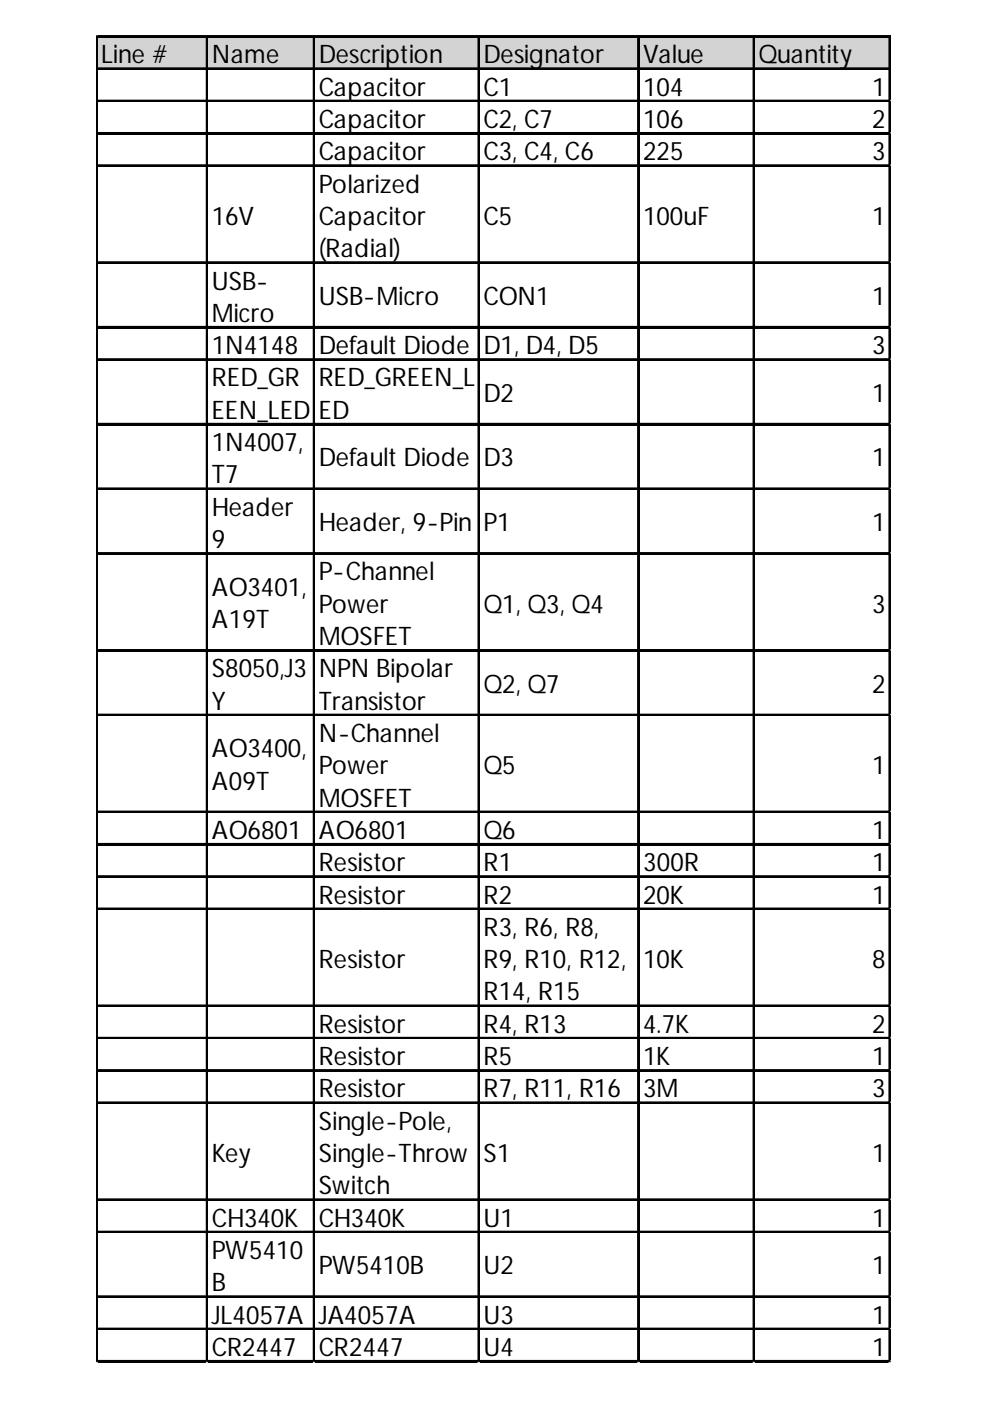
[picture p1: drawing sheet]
<svg xmlns="http://www.w3.org/2000/svg" width="210mm" height="297mm" viewBox="0 0 210 297" stroke-linecap="round" stroke-linejoin="round" font-family="sans-serif">
<defs><g id="words">
<g font-size="5.4">
<text x="21.5" y="13.4">Line #</text>
<text x="44.9" y="13.4">Name</text>
<text x="67.6" y="13.4">Description</text>
<text x="102.5" y="13.4">Designator</text>
<text x="136.3" y="13.4">Value</text>
<text x="160.8" y="13.4">Quantity</text>
<text x="67.6" y="20.3">Capacitor</text>
<text x="102.5" y="20.3">C1</text>
<text x="136.3" y="20.3">104</text>
<text x="184.9" y="20.3">1</text>
<text x="67.6" y="27.1">Capacitor</text>
<text x="102.5" y="27.1">C2, C7</text>
<text x="136.3" y="27.1">106</text>
<text x="184.9" y="27.1">2</text>
<text x="67.6" y="34">Capacitor</text>
<text x="102.5" y="34">C3, C4, C6</text>
<text x="136.3" y="34">225</text>
<text x="184.9" y="34">3</text>
<text x="67.6" y="40.8">Polarized</text>
<text x="44.9" y="47.7">16V</text>
<text x="67.6" y="47.7">Capacitor</text>
<text x="102.5" y="47.7">C5</text>
<text x="136.3" y="47.7">100uF</text>
<text x="184.9" y="47.7">1</text>
<text x="67.6" y="54.5">(Radial)</text>
<text x="44.9" y="61.4">USB-</text>
<text x="67.6" y="64.6">USB-Micro</text>
<text x="102.5" y="64.6">CON1</text>
<text x="184.9" y="64.6">1</text>
<text x="44.9" y="68.2">Micro</text>
<text x="44.9" y="75.1">1N4148</text>
<text x="67.6" y="75.1">Default Diode</text>
<text x="102.5" y="75.1">D1, D4, D5</text>
<text x="184.9" y="75.1">3</text>
<text x="44.9" y="81.9">RED_GR</text>
<text x="67.6" y="81.9">RED_GREEN_L</text>
<text x="44.9" y="88.8">EEN_LED</text>
<text x="67.6" y="88.8">ED</text>
<text x="102.5" y="85.2">D2</text>
<text x="184.9" y="85.2">1</text>
<text x="44.9" y="95.6">1N4007,</text>
<text x="67.6" y="98.9">Default Diode</text>
<text x="102.5" y="98.9">D3</text>
<text x="184.9" y="98.9">1</text>
<text x="44.9" y="102.5">T7</text>
<text x="44.9" y="109.4">Header</text>
<text x="67.6" y="112.6">Header, 9-Pin</text>
<text x="102.5" y="112.6">P1</text>
<text x="184.9" y="112.6">1</text>
<text x="44.9" y="116.2">9</text>
<text x="67.6" y="123.1">P-Channel</text>
<text x="44.9" y="126.3">AO3401,</text>
<text x="67.6" y="129.9">Power</text>
<text x="102.5" y="129.9">Q1, Q3, Q4</text>
<text x="184.9" y="129.9">3</text>
<text x="44.9" y="133.2">A19T</text>
<text x="67.6" y="136.8">MOSFET</text>
<text x="44.9" y="143.6">S8050,J3</text>
<text x="67.6" y="143.6">NPN Bipolar</text>
<text x="102.5" y="146.9">Q2, Q7</text>
<text x="184.9" y="146.9">2</text>
<text x="44.9" y="150.5">Y</text>
<text x="67.6" y="150.5">Transistor</text>
<text x="44.9" y="160.6">AO3400,</text>
<text x="67.6" y="157.3">N-Channel</text>
<text x="44.9" y="167.4">A09T</text>
<text x="67.6" y="164.2">Power</text>
<text x="102.5" y="164.2">Q5</text>
<text x="184.9" y="164.2">1</text>
<text x="67.6" y="171">MOSFET</text>
<text x="44.9" y="177.9">AO6801</text>
<text x="67.6" y="177.9">AO6801</text>
<text x="102.5" y="177.9">Q6</text>
<text x="184.9" y="177.9">1</text>
<text x="67.6" y="184.7">Resistor</text>
<text x="102.5" y="184.7">R1</text>
<text x="136.3" y="184.7">300R</text>
<text x="184.9" y="184.7">1</text>
<text x="67.6" y="191.6">Resistor</text>
<text x="102.5" y="191.6">R2</text>
<text x="136.3" y="191.6">20K</text>
<text x="184.9" y="191.6">1</text>
<text x="102.5" y="198.4">R3, R6, R8,</text>
<text x="67.6" y="205.3">Resistor</text>
<text x="102.5" y="205.3">R9, R10, R12,</text>
<text x="136.3" y="205.3">10K</text>
<text x="184.9" y="205.3">8</text>
<text x="102.5" y="212.1">R14, R15</text>
<text x="67.6" y="219">Resistor</text>
<text x="102.5" y="219">R4, R13</text>
<text x="136.3" y="219">4.7K</text>
<text x="184.9" y="219">2</text>
<text x="67.6" y="225.8">Resistor</text>
<text x="102.5" y="225.8">R5</text>
<text x="136.3" y="225.8">1K</text>
<text x="184.9" y="225.8">1</text>
<text x="67.6" y="232.7">Resistor</text>
<text x="102.5" y="232.7">R7, R11, R16</text>
<text x="136.3" y="232.7">3M</text>
<text x="184.9" y="232.7">3</text>
<text x="67.6" y="239.5">Single-Pole,</text>
<text x="44.9" y="246.4">Key</text>
<text x="67.6" y="246.4">Single-Throw</text>
<text x="102.5" y="246.4">S1</text>
<text x="184.9" y="246.4">1</text>
<text x="67.6" y="253.2">Switch</text>
<text x="44.9" y="260.1">CH340K</text>
<text x="67.6" y="260.1">CH340K</text>
<text x="102.5" y="260.1">U1</text>
<text x="184.9" y="260.1">1</text>
<text x="44.9" y="266.9">PW5410</text>
<text x="44.9" y="273.8">B</text>
<text x="67.6" y="270.2">PW5410B</text>
<text x="102.5" y="270.2">U2</text>
<text x="184.9" y="270.2">1</text>
<text x="44.9" y="280.6">JL4057A</text>
<text x="67.6" y="280.6">JA4057A</text>
<text x="102.5" y="280.6">U3</text>
<text x="184.9" y="280.6">1</text>
<text x="44.9" y="287.5">CR2447</text>
<text x="67.6" y="287.5">CR2447</text>
<text x="102.5" y="287.5">U4</text>
<text x="184.9" y="287.5">1</text>
</g>
</g></defs>
<path d="M20.7 7.9h168.3v6.9h-168.3z" fill="#d3d3d3"/>
<g fill="none" stroke="#000" stroke-width=".36">
<path d="M20.4 7.6v281.3M20.6 7.6v281.3M20.8 7.6h168.1M20.8 7.8h168.1M20.8 14.5h168.1M20.8 14.6h168.1M43.8 8v280.9M44 8v280.9M66.5 8v280.9M66.7 8v280.9M101.4 8v280.9M101.6 8v280.9"/>
<path d="M135.3 8v280.9M135.4 8v280.9M159.7 8v280.9M159.9 8v280.9M188.5 8v280.9M188.7 8v280.9M20.8 21.3h168.1M20.8 21.5h168.1M20.8 28.2h168.1M20.8 28.3h168.1M20.8 35h168.1M20.8 35.2h168.1"/>
<path d="M20.8 55.6h168.1M20.8 55.7h168.1M20.8 69.3h168.1M20.8 69.5h168.1M20.8 76.1h168.1M20.8 76.3h168.1M20.8 89.8h168.1M20.8 90h168.1M20.8 103.5h168.1M20.8 103.7h168.1M20.8 117.2h168.1M20.8 117.4h168.1"/>
<path d="M20.8 137.8h168.1M20.8 138h168.1M20.8 151.5h168.1M20.8 151.7h168.1M20.8 172h168.1M20.8 172.2h168.1M20.8 178.9h168.1M20.8 179.1h168.1M20.8 185.7h168.1M20.8 185.9h168.1M20.8 192.6h168.1M20.8 192.8h168.1"/>
<path d="M20.8 213.1h168.1M20.8 213.3h168.1M20.8 220h168.1M20.8 220.2h168.1M20.8 226.9h168.1M20.8 227h168.1M20.8 233.7h168.1M20.8 233.9h168.1M20.8 254.3h168.1M20.8 254.4h168.1M20.8 261.1h168.1M20.8 261.3h168.1"/>
<path d="M20.8 274.8h168.1M20.8 275h168.1M20.8 281.7h168.1M20.8 281.8h168.1M20.8 288.5h168.1M20.8 288.7h168.1"/>
</g>
<path d="M20.4 288.9h.1" fill="none" stroke="#d4d4d4" stroke-width=".36"/>
<path d="M20.4 288.9h.4z" fill="#d4d4d4"/>
<path d="M43.8 288.9h.1" fill="none" stroke="#d4d4d4" stroke-width=".36"/>
<path d="M43.8 288.9h.4z" fill="#d4d4d4"/>
<path d="M66.5 288.9h.1" fill="none" stroke="#d4d4d4" stroke-width=".36"/>
<path d="M66.5 288.9h.3z" fill="#d4d4d4"/>
<path d="M101.4 288.9h.1" fill="none" stroke="#d4d4d4" stroke-width=".36"/>
<path d="M101.4 288.9h.4z" fill="#d4d4d4"/>
<path d="M135.3 288.9h.1" fill="none" stroke="#d4d4d4" stroke-width=".36"/>
<path d="M135.3 288.9h.3z" fill="#d4d4d4"/>
<path d="M159.7 288.9h.1" fill="none" stroke="#d4d4d4" stroke-width=".36"/>
<path d="M159.7 288.9h.4z" fill="#d4d4d4"/>
<path d="M188.5 288.9h.1" fill="none" stroke="#d4d4d4" stroke-width=".36"/>
<path d="M188.5 288.9h.4z" fill="#d4d4d4"/>
<path d="M188.9 21.3h.1" fill="none" stroke="#d4d4d4" stroke-width=".36"/>
<path d="M188.9 21.3l.1 .4z" fill="#d4d4d4"/>
<path d="M188.9 28.2h.1" fill="none" stroke="#d4d4d4" stroke-width=".36"/>
<path d="M188.9 28.2l.1 .3z" fill="#d4d4d4"/>
<path d="M188.9 35h.1" fill="none" stroke="#d4d4d4" stroke-width=".36"/>
<path d="M188.9 35l.1 .4z" fill="#d4d4d4"/>
<path d="M188.9 55.6h.1" fill="none" stroke="#d4d4d4" stroke-width=".36"/>
<path d="M188.9 55.6l.1 .3z" fill="#d4d4d4"/>
<path d="M188.9 69.3h.1" fill="none" stroke="#d4d4d4" stroke-width=".36"/>
<path d="M188.9 69.3l.1 .3z" fill="#d4d4d4"/>
<path d="M188.9 76.1h.1" fill="none" stroke="#d4d4d4" stroke-width=".36"/>
<path d="M188.9 76.1l.1 .4z" fill="#d4d4d4"/>
<path d="M188.9 89.8h.1" fill="none" stroke="#d4d4d4" stroke-width=".36"/>
<path d="M188.9 89.8l.1 .4z" fill="#d4d4d4"/>
<path d="M188.9 103.5h.1" fill="none" stroke="#d4d4d4" stroke-width=".36"/>
<path d="M188.9 103.5l.1 .4z" fill="#d4d4d4"/>
<path d="M188.9 117.2h.1" fill="none" stroke="#d4d4d4" stroke-width=".36"/>
<path d="M188.9 117.2l.1 .4z" fill="#d4d4d4"/>
<path d="M188.9 137.8h.1" fill="none" stroke="#d4d4d4" stroke-width=".36"/>
<path d="M188.9 137.8l.1 .3z" fill="#d4d4d4"/>
<path d="M188.9 151.5h.1" fill="none" stroke="#d4d4d4" stroke-width=".36"/>
<path d="M188.9 151.5l.1 .3z" fill="#d4d4d4"/>
<path d="M188.9 172h.1" fill="none" stroke="#d4d4d4" stroke-width=".36"/>
<path d="M188.9 172l.1 .4z" fill="#d4d4d4"/>
<path d="M188.9 178.9h.1" fill="none" stroke="#d4d4d4" stroke-width=".36"/>
<path d="M188.9 178.9l.1 .4z" fill="#d4d4d4"/>
<path d="M188.9 185.7h.1" fill="none" stroke="#d4d4d4" stroke-width=".36"/>
<path d="M188.9 185.7l.1 .4z" fill="#d4d4d4"/>
<path d="M188.9 192.6h.1" fill="none" stroke="#d4d4d4" stroke-width=".36"/>
<path d="M188.9 192.6l.1 .4z" fill="#d4d4d4"/>
<path d="M188.9 213.1h.1" fill="none" stroke="#d4d4d4" stroke-width=".36"/>
<path d="M188.9 213.1l.1 .4z" fill="#d4d4d4"/>
<path d="M188.9 220h.1" fill="none" stroke="#d4d4d4" stroke-width=".36"/>
<path d="M188.9 220l.1 .4z" fill="#d4d4d4"/>
<path d="M188.9 226.9h.1" fill="none" stroke="#d4d4d4" stroke-width=".36"/>
<path d="M188.9 226.9l.1 .3z" fill="#d4d4d4"/>
<path d="M188.9 233.7h.1" fill="none" stroke="#d4d4d4" stroke-width=".36"/>
<path d="M188.9 233.7l.1 .4z" fill="#d4d4d4"/>
<path d="M188.9 254.3h.1" fill="none" stroke="#d4d4d4" stroke-width=".36"/>
<path d="M188.9 254.3l.1 .3z" fill="#d4d4d4"/>
<path d="M188.9 261.1h.1" fill="none" stroke="#d4d4d4" stroke-width=".36"/>
<path d="M188.9 261.1l.1 .4z" fill="#d4d4d4"/>
<path d="M188.9 274.8h.1" fill="none" stroke="#d4d4d4" stroke-width=".36"/>
<path d="M188.9 274.8l.1 .4z" fill="#d4d4d4"/>
<path d="M188.9 281.7h.1" fill="none" stroke="#d4d4d4" stroke-width=".36"/>
<path d="M188.9 281.7l.1 .3z" fill="#d4d4d4"/>
<path d="M188.9 288.5h.1" fill="none" stroke="#d4d4d4" stroke-width=".36"/>
<path d="M188.9 288.5l.1 .4z" fill="#d4d4d4"/>
<use href="#words"/>
</svg>
